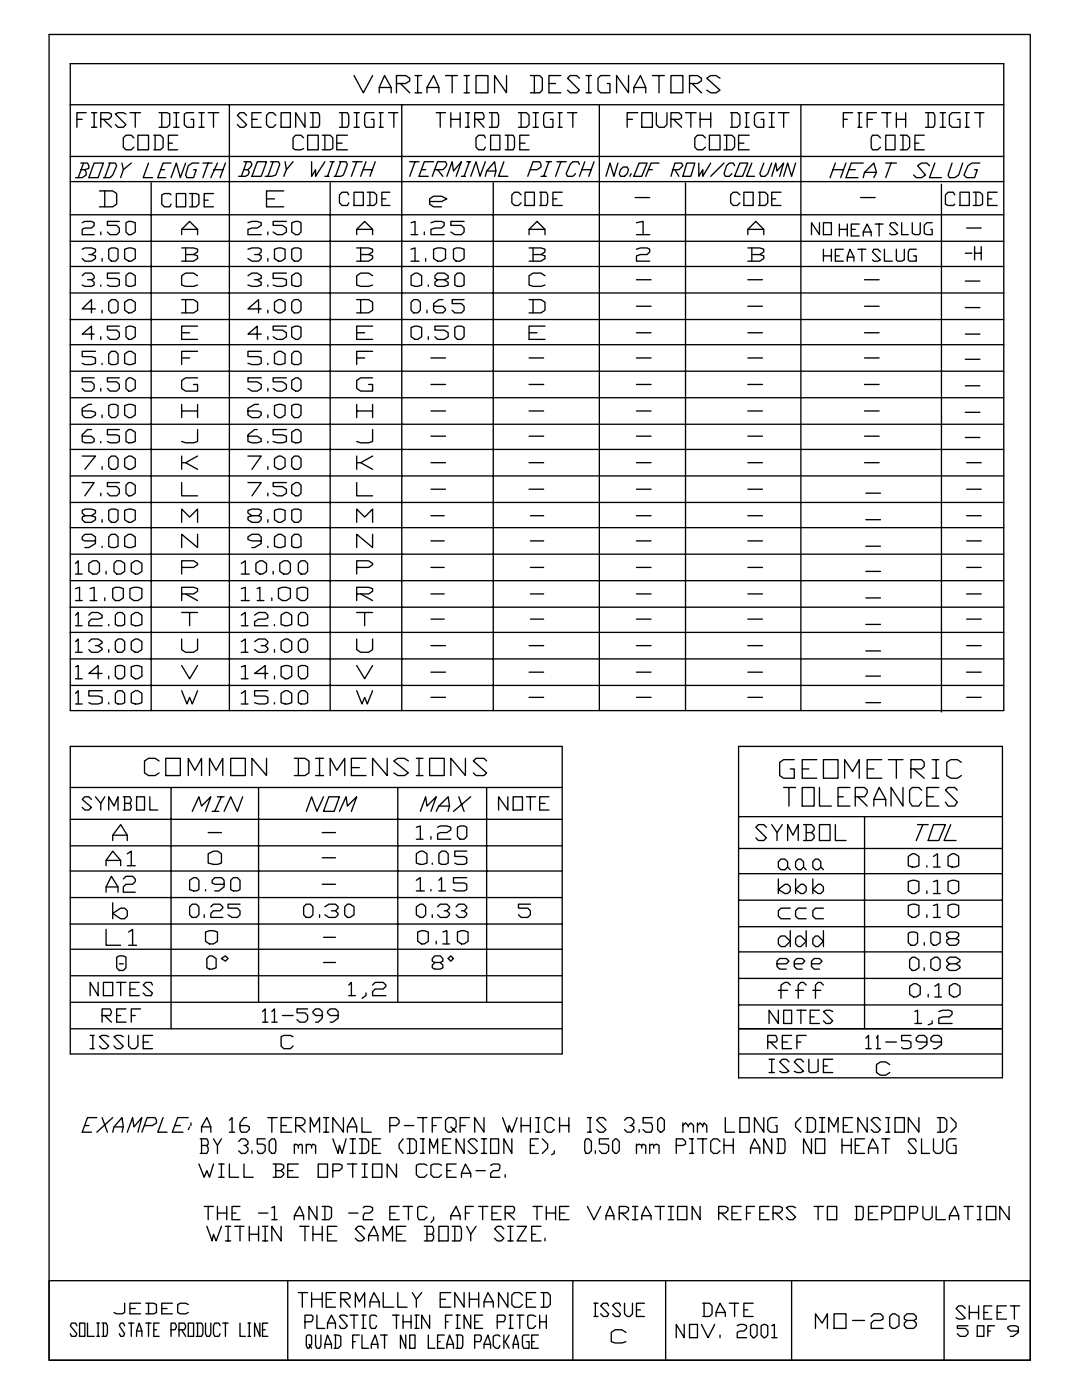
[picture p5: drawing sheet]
<svg xmlns="http://www.w3.org/2000/svg" width="216mm" height="279mm" viewBox="0 0 216 279" stroke-linecap="round" stroke-linejoin="round" font-family="sans-serif">
<g fill="none" stroke="#000" stroke-width=".26">
<path d="M9.8 6.9h195.8v264.6h-195.8v-15.9h195.8v15.9h-195.8zM14 12.7h186.3v129.1h-186.3zM70.6 15.1l1.9 3.4 1.8-3.4M75.7 18.5v-1l1-2.4 1.4 2.4v1M75.7 17.5h2.4M79.1 16.7h1.9l.8-.6v-.5l-.8-.5h-1.9v3.4M79.9 16.7l1.9 1.8M82.8 15.1h1.3M82.8 18.5h1.3M83.3 15.1v3.4M85.2 18.5v-1l1.3-2.4 1.1 2.4v1M85.2 17.5h2.4"/>
<path d="M88.9 15.1h2.4M90.2 15.1v3.4M92.6 15.1h1.1M92.6 18.5h1.1M93.1 15.1v3.4M95 15.1h2.4v3.4h-2.4zM101.1 15.1v3.4l-2.4-3.4v3.4M105.8 15.1h1.9l.5 .5v2.4l-.5 .5h-1.9M106.6 15.1v3.4M109.5 16.7h1.4M111.9 15.1h-2.4v3.4h2.4M115.6 15.6l-.5-.5h-1.3l-.6 .5 2.4 2.4-.5 .5h-1.3l-.6-.5"/>
<path d="M116.9 15.1h1.1M116.9 18.5h1.1M117.5 15.1v3.4M121.7 15.1h-1.8l-.6 .5v2.4l.6 .5h1.8v-1.8h-.5M125.4 15.1v3.4l-2.4-3.4v3.4M126.5 18.5v-1l1.3-2.4 1.1 2.4v1M126.5 17.5h2.4M130.2 15.1h2.4M131.5 15.1v3.4M133.9 15.1h2.4v3.4h-2.4zM137.6 16.7h1.6l.8-.6v-.5l-.8-.5h-1.6v3.4M138.1 16.7l1.9 1.8"/>
<path d="M143.7 15.6l-.8-.5h-1.1l-.8 .5 2.7 2.4-.8 .5h-1.1l-.8-.5M14 36.2h186.3M14 31.2h186.3M14 20.9h186.3M15.3 23.8h1.1M16.1 33.9h.8l.3 .5v.5l-.8 .6h-1.3M16.1 32.5h1.4l.2 .6v.5l-.8 .3M16.7 32.5l-1.1 3M17.2 22.5h-1.9v2.9M18.3 22.5h1M18.3 25.4h1M18.8 32.5h1.8l-1 3h-1.9z"/>
<path d="M18.8 22.5v2.9M19.8 38.1h2.7l.8 .5v2.1l-.8 .6h-2.7M20.1 23.8h1.6l.5-.5v-.5l-.5-.3h-1.6v2.9M20.6 23.8l1.6 1.6M20.9 38.1v3.2M21.7 32.5h1.3l.3 .6-.8 1.8-.5 .6h-1.4M22 32.5l-1.1 3M24.3 32.5l.3 1.4-.5 1.6M25.1 22.8l-.5-.3h-1.1l-.5 .3 2.1 2.1-.5 .5h-1.1l-.5-.5M25.9 22.5h2.1M26.2 32.5l-1.6 1.4M26.7 27.5l-.5-.5h-1.1l-.5 .5v1.9l.5 .5h1.1l.5-.5"/>
<path d="M27 22.5v2.9M27.5 27h2.1v2.9h-2.1zM29.6 32.5l-1 3h1.8M30.2 36.5v105.3M30.7 27h1.3l.5 .5v1.9l-.5 .5h-1.3M31 27v2.9M31.7 22.5h1.6l.6 .3v2.1l-.6 .5h-1.6M32 33.9h.8M32.3 22.5v2.9M33.6 28.6h.8M34.1 38.9l-.2-.3h-1.1l-.5 .3v1.8l.5 .6h1.1l.2-.6M34.1 32.5h-1.6l-1 3h1.6"/>
<path d="M34.7 22.5h1M34.7 25.4h1M35.2 38.6h1.8v2.7h-1.8zM35.2 22.5v2.9M35.5 27h-1.9v2.9h1.9M37 32.5l-1 3-.8-3-1.1 3M37.8 38.6h1.4l.5 .3v1.8l-.5 .6h-1.4M38.4 38.6v2.7M38.6 22.5h-1.3l-.5 .3v2.1l.5 .5h1.3v-1.6h-.5M39.7 32.5h-1.3l-.8 .6-.6 1.8 .3 .6h1.3l.6-1.6h-.6M39.7 22.5h1M39.7 25.4h1"/>
<path d="M40.2 22.5v2.9M40.5 32.5h1.8M40.7 40h.8M41.5 22.5h2.2M41.5 32.5l-1 3M42.6 38.6h-1.9v2.7h1.9M42.6 22.5v2.9M42.6 33.9h1.8M43.4 32.5l-1.3 3M45 32.5l-1.1 3M45.8 20.9v120.9M48.7 33.9h.8l.2 .5-.2 .5-.6 .3h-1.3"/>
<path d="M48.7 32.3h1.3l.3 .5-.3 .5-.5 .6M49.2 23l-.5-.5h-.8l-.5 .5 1.8 1.9-.5 .5h-.8l-.5-.5M49.2 32.3l-1 2.9M50.3 23.8h1M51.3 32.3h1.9l-1.1 2.9h-1.8zM52.1 22.5h-1.8v2.9h1.8M53.2 39.7h1.6M54 32.3h1.6l.2 .5-.8 2.1-.8 .3h-1.3M54.5 32.3l-1.1 2.9M55 23l-.5-.5h-.8l-.5 .5v1.9l.5 .5h.8l.5-.5M56.1 22.5h1.8v2.9h-1.8zM56.6 38.1h-3.4v3.2h3.4"/>
<path d="M56.9 32.3l.2 1.6-.5 1.3M58.5 32.3l-1.4 1.6M60.6 27.5l-.5-.5h-1.1l-.5 .5v2.1l.5 .3h1.1l.5-.3M60.9 22.5v2.9l-1.9-2.9v2.9M61.4 27h2.1v2.9h-2.1zM61.9 22.5h1.6l.3 .5v1.9l-.3 .5h-1.6M62.2 32.3v2.9l.8-1.3v1.3l1.8-2.9M62.4 22.5v2.9M64.3 27h1.6l.5 .5v2.1l-.5 .3h-1.6M64.8 27v2.9M64.8 35.2h.8M65.9 36.5v105.3"/>
<path d="M65.9 32.3h.8M66.4 32.3l-1 2.9M67.2 28.6h1.1M67.7 22.5h1.6l.3 .5v1.9l-.3 .5h-1.6M67.7 32.3h1.4l.2 .5-.8 2.1-.5 .3h-1.3M68 32.3l-1.1 2.9M68.3 22.5v2.9M69.3 27h-2.1v2.9h2.1M69.6 38.9l-.3-.5h-1l-.6 .5v1.6l.6 .5h1l.3-.5M70.4 32.3h1.8M70.6 38.4h1.9v2.6h-1.9zM70.6 22.5h1.1"/>
<path d="M70.6 25.4h1.1M71.2 22.5v2.9M71.2 32.3l-1.1 2.9M72.5 33.9h1.8M73 32.3l-1 2.9M73.3 38.4h1.3l.5 .5v1.6l-.5 .5h-1.3M73.8 38.4v2.6M74.6 22.5h-1.6l-.2 .5v1.9l.2 .5h1.6v-1.6h-.5M74.9 32.3l-1.1 2.9M75.7 22.5h.8M75.7 25.4h.8M75.9 22.5v2.9"/>
<path d="M76.2 39.7h.8M77.5 22.5h1.9M77.8 38.4h-1.6v2.6h1.6M78.6 22.5v2.9M80.2 20.9v120.9M81.8 32.3h1.8M82.8 32.3l-1 2.9M84.1 33.9h.8M86.5 32.3h-1.8l-1.1 2.9h1.9M86.8 33.9h1.6l.5-.6 .3-.5-.3-.5h-1.6l-1 2.9M87 22.5h1.9M87.3 33.9l1.1 1.3"/>
<path d="M87.8 22.5v2.9M89.2 35.2l1-2.9 .3 1.8 1.6-1.8-1.1 2.9M90 22.5v2.9M90 23.8h1.8M91.8 22.5v2.9M92.1 35.2h.8M92.9 22.5h.8M92.9 25.4h.8M93.1 32.3h.8M93.4 22.5v2.9M93.7 32.3l-1.1 2.9M94.7 23.8h1.6l.3-.3v-.5l-.3-.5h-1.6v2.9"/>
<path d="M95.2 23.8l1.4 1.6M96.8 27.5l-.2-.5h-1.1l-.5 .5v1.9l.5 .5h1.1l.2-.5M96.8 32.3l-1 2.9-.8-2.9-1.1 2.9M96.8 35.2l.3-1.1 1.6-1.8 .3 1.8-.3 1.1M97.1 34.1h1.9M97.6 22.5h1.6l.3 .5v1.9l-.3 .5h-1.6M97.9 27h1.8v2.9h-1.8zM98.2 22.5v2.9M98.4 36.5v105.3M100.5 32.3l-1 2.9h1.8M100.8 27h1.6l.3 .5v1.9l-.3 .5h-1.6M101.3 27v2.9"/>
<path d="M103.5 22.5h1.5l.6 .5v1.9l-.6 .5h-1.5M103.7 28.6h1.1M104 38.9l-.5-.5h-.8l-.6 .5v1.6l.6 .5h.8l.5-.5M104 22.5v2.9M104.8 38.4h1.8v2.6h-1.8zM105.6 27h-1.9v2.9h1.9M105.8 33.9h1.4l.7-.6v-.5l-.2-.5h-1.3l-1.1 2.9M106.4 22.5h1M106.4 25.4h1M106.9 22.5v2.9M107.7 38.4h1.3l.3 .5v1.6l-.3 .5h-1.3M107.9 38.4v2.6"/>
<path d="M107.9 35.2h1.1M109 32.3h1.1M109.5 32.3l-1 2.9M110.3 22.5h-1.6l-.2 .5v1.9l.2 .5h1.6v-1.6h-.5M110.3 39.7h.8M111.1 32.3h1.9M111.4 22.5h.8M111.4 25.4h.8M111.7 22.5v2.9M111.9 32.3l-1 2.9M112.2 38.4h-1.9v2.6h1.9M113.2 22.5h1.9"/>
<path d="M114.3 22.5v2.9M115.6 32.8l-.2-.5h-1.1l-.5 .5-.8 1.9 .2 .5h1.1l.5-.5M116.2 33.9h1.8M116.7 32.3l-1.1 2.9M118.5 32.3l-1 2.9M119.6 20.9v120.9M123.3 32.5l-.8 2.7-.8-2.7-.8 2.7M123.8 33.9l.6-.6h.7l.3 .6-.3 .8-.5 .5h-.8l-.2-.5zM125.1 23.8h1.1M125.9 34.7l-.2 .5M126.7 39.4h2.9M127.3 22.5h-2.2v2.9"/>
<path d="M127.5 32.5h1.6l-1 2.7h-1.6zM128.1 22.5h2.1v2.9h-2.1zM129.4 33.9h.8M131 22.5v2.4l.5 .5h1.1l.5-.5v-2.4M131.5 32.5h-1.6l-1 2.7M133.9 23.8h1.6l.5-.3v-.5l-.5-.5h-1.6v2.9M134.1 33.9h1.4l.8-.8-.3-.6h-1.3l-.8 2.7M134.4 23.8l1.6 1.6M134.7 33.9l.8 1.3M136.8 22.5h2.1M136.8 36.5v105.3M137.1 32.5h1.5l-.8 2.7h-1.5z"/>
<path d="M137.8 22.5v2.9M139.4 32.5v2.7l.8-1.3v1.3l1.6-2.7M139.7 23.8h2.1M139.7 22.5v2.9M140.8 27.5l-.6-.5h-1l-.6 .5v1.9l.6 .5h1l.6-.5M141.6 27h2.1v2.9h-2.1zM141.8 22.5v2.9M144.5 27h1.5l.6 .5v1.9l-.6 .5h-1.5M144.5 32.5l-2.7 2.7M145 27v2.9M145.8 22.5h1.3l.5 .5v1.9l-.5 .5h-1.3M146 22.5v2.9"/>
<path d="M146.6 33.1l-.3-.6h-.8l-.5 .6-.5 1.6 .2 .5h.8l.5-.5M147.4 28.6h1M147.6 32.5h1.6l-1 2.7h-1.6zM147.6 38.9l-.5-.5h-.8l-.5 .5v1.6l.5 .5h.8l.5-.5M148.4 38.4h1.9v2.6h-1.9zM148.7 22.5h.8M148.7 25.4h.8M149 22.5v2.9M149.5 27h-2.1v2.9h2.1M150 32.5l-1 2.7h1.5M151.3 38.4h1.4l.5 .5v1.6l-.5 .5h-1.4M151.6 38.4v2.6"/>
<path d="M152.4 22.5h-1.3l-.6 .5v1.9l.6 .5h1.3v-1.6h-.5M152.4 32.5l-.8 2.2 .3 .5h.8l.5-.5 .8-2.2M153.5 22.5h1M153.5 25.4h1M154 35.2l.8-2.7 .2 1.6 1.4-1.6-.8 2.7M154 22.5v2.9M154 39.7h.8M155.3 22.5h2.1M155.8 38.4h-1.8v2.6h1.8M156.4 22.5v2.9M158.7 32.5l-.7 2.7-.8-2.7-.8 2.7M159.8 20.9v120.9"/>
<path d="M166.2 33.9h2.1M166.7 32.5l-1.1 3M168.3 23.8h.8M168.8 32.5l-1.1 3M169.3 33.9h1.4M170.1 22.5h-1.8v2.9M171.2 22.5h.8M171.2 25.4h.8M171.4 22.5v2.9M171.7 39.4h2.9M172.2 32.5h-2.3l-1.1 3h2.4M172.2 35.5l.3-1.1 1.9-1.9 .5 1.9-.5 1.1"/>
<path d="M172.5 34.4h2.4M173 23.8h1.1M174.9 22.5h-1.9v2.9M175.7 27.5l-.5-.5h-1.1l-.3 .5v1.9l.3 .5h1.1l.5-.5M175.9 22.5h1.9M176.7 27h1.9v2.9h-1.9zM176.7 32.5h2.2M177 22.5v2.9M177.8 32.5l-1.1 3M178.9 23.8h1.8M178.9 22.5v2.9M179.7 27h1.3l.5 .5v1.9l-.5 .5h-1.3"/>
<path d="M180.2 27v2.9M180.7 22.5v2.9M182.6 28.6h.8M184.4 27h-1.8v2.9h1.8M184.7 22.5h1.6l.2 .5v1.9l-.2 .5h-1.6M185.2 22.5v2.9M185.5 33.1l-.6-.6h-1l-.8 .6 1.6 1.8-.8 .6h-1.1l-.5-.6M186.5 32.5l-1 3h2.4M187.6 22.5h1M187.6 25.4h1M187.9 36.8v105.3M188.1 22.5v2.9"/>
<path d="M190 32.5l-.8 2.4 .2 .6h1.1l.8-.6 .8-2.4M190.5 38.9l-.3-.5h-1l-.6 .5v1.8l.6 .3h1l.3-.3M191.6 22.5h-1.6l-.6 .5v1.9l.6 .5h1.6v-1.6h-.6M191.6 38.4h1.8v2.6h-1.8zM192.6 22.5h.8M192.6 25.4h.8M192.9 22.5v2.9M194.2 38.4h1.3l.6 .5v1.8l-.6 .3h-1.3M194.5 22.5h1.8M194.7 38.4v2.6M195.5 32.5h-1.6l-.8 .6-.7 1.8 .5 .6h1.6l.5-1.6h-.5M195.5 22.5v2.9"/>
<path d="M197.1 39.7h.8M199 38.4h-1.9v2.6h1.9M14 58.5h186.3M14 53.2h186.3M14 48.2h186.3M14 42.9h186.3M16.4 55l.5-.5h1.4l.5 .5v.6l-.5 .2h-.8M16.4 49.7l.5-.2h1.4l.7 .2v.6l-.7 .5h-.6M16.4 44.4l.5-.2h1.4l.5 .2v.6l-.5 .5h-1.4l-.5 .3v1h2.4M18.3 55.8l.5 .6v.5l-.5 .3h-1.4l-.5-.3M18.3 50.8l.7 .3v.5l-.7 .5h-1.4l-.5-.5M20.1 46.3v.5"/>
<path d="M20.1 56.9v.3M20.4 51.6v.5M21.7 49.7l.5-.2h.8l.5 .2v1.9l-.5 .5h-.8l-.5-.5zM23.8 54.5h-2.4v1.1h1.9l.5 .2v1.1l-.5 .3h-1.3l-.6-.3M23.8 44.2h-2.4v.8h1.9l.5 .5v.8l-.5 .5h-1.3l-.6-.5M24.9 49.7l.8-.2h.5l.8 .2v1.9l-.8 .5h-.5l-.8-.5zM25.1 55l.6-.5h.5l.8 .5v1.9l-.8 .3h-.5l-.6-.3zM25.1 44.4l.6-.2h.5l.8 .2v1.9l-.8 .5h-.5l-.6-.5zM36.2 59.8h2.4l.8 .5v1.6l-.8 .5h-2.4M36.2 49.5h2.4l.8 .2v.6l-.8 .5M36.2 46.8v-1l1.6-1.6 1.6 1.6v1M36.2 45.8h3.2"/>
<path d="M37 50.8h1.6l.8 .3v.5l-.8 .5h-2.4M37 49.5v2.6M37 59.8v2.6M39.4 55l-.8-.5h-1.6l-.8 .5v1.9l.8 .3h1.6l.8-.3M49.5 55l.8-.5h1l.8 .5v.6l-.8 .2h-.5M49.5 49.7l.8-.2h1.3l.5 .2v.6l-.5 .5h-.8M49.5 44.4l.8-.2h1l.8 .2v.6l-.8 .5h-1l-.8 .3v1h2.6M51.3 55.8l.8 .6v.5l-.8 .3h-1l-.8-.3M51.6 50.8l.5 .3v.5l-.5 .5h-1.3l-.8-.5M53.4 46.3v.5M53.4 51.6v.5M53.4 56.9v.3"/>
<path d="M54.8 49.7l.8-.2h.5l.8 .2v1.9l-.8 .5h-.5l-.8-.5zM57.1 54.5h-2.6v1.1h1.9l.7 .2v1.1l-.7 .3h-1.1l-.8-.3M57.1 44.2h-2.6v.8h1.9l.7 .5v.8l-.7 .5h-1.1l-.8-.5M58.2 55l.8-.5h.5l.6 .5v1.9l-.6 .3h-.5l-.8-.3zM58.2 49.7l.5-.2h.8l.6 .2v1.9l-.6 .5h-.8l-.5-.5zM58.2 44.4l.8-.2h.5l.6 .2v1.9l-.6 .5h-.5l-.8-.5zM71.2 59.8h2.4l.7 .5v1.6l-.7 .5h-2.4M71.2 49.5h2.4l.7 .2v.6l-.7 .5M71.2 46.8v-1l1.6-1.6 1.5 1.6v1M71.2 45.8h3.1M72 50.8h1.6l.7 .3v.5l-.7 .5h-2.4M72 49.5v2.6"/>
<path d="M72 59.8v2.6M74.3 55l-.7-.5h-1.6l-.8 .5v1.9l.8 .3h1.6l.7-.3M82 55l.8-.5h.5l.8 .5v1.9l-.8 .3h-.5l-.8-.3zM82 49.7l.8-.2v2.6M82 44.4l.8-.2v2.6M82 52.1h1.6M82 46.8h1.3M84.7 46.3v.5M84.9 51.6v.5M85.5 56.9v.3M85.7 40.2h2.4l1.1-.5-1.1-.5h-1.6l-.8 .5v1l.8 .6h1.6M86 44.4l.8-.2h1.3l.5 .2v.6l-.5 .5h-1.3l-.8 .3v1h2.6"/>
<path d="M86.5 49.7l.8-.2h.8l.8 .2v1.9l-.8 .5h-.8l-.8-.5zM87.3 55.8l-.5-.2v-.6l.5-.5h1.3l.8 .5v.6l-.8 .2h-1.3l-.5 .6v.5l.5 .3h1.3l.8-.3v-.5l-.8-.6M88.4 59.8h-.8l-1.1 .8v1.3l.5 .5h1.4l.5-.5v-.3l-.5-.5h-1.9M90.5 49.7l.5-.2h.8l.8 .2v1.9l-.8 .5h-.8l-.5-.5zM90.8 55l.5-.5h.8l.5 .5v1.9l-.5 .3h-.8l-.5-.3zM92.6 59.8h-2.4v.8h1.9l.5 .5v.8l-.5 .5h-1.3l-.6-.5M92.6 44.2h-2.6v.8h2.1l.5 .5v.8l-.5 .5h-1.3l-.8-.5M105.6 59.8h2.3l.8 .5v1.6l-.8 .5h-2.3M105.6 49.5h2.3l.8 .2v.6l-.8 .5M105.6 46.8v-1l1.6-1.6 1.5 1.6v1M105.6 45.8h3.1M106.4 50.8h1.5l.8 .3v.5l-.8 .5h-2.3"/>
<path d="M106.4 49.5v2.6M106.4 59.8v2.6M108.7 55l-.8-.5h-1.5l-.8 .5v1.9l.8 .3h1.5l.8-.3M127 49.7l.8-.2h1.3l.5 .2v.6l-.5 .5h-1.3l-.8 .3v1h2.6M127 44.4l1.3-.2v2.6M127 46.8h2.6M127 55.8h2.9M149.2 49.5h2.4l.8 .2v.6l-.8 .5M149.2 46.8v-1l1.6-1.6 1.6 1.6v1M149.2 45.8h3.2M149.2 55.8h2.9M150 50.8h1.6l.8 .3v.5l-.8 .5h-2.4"/>
<path d="M150 49.5v2.6M163.5 44.4v2.4l-1.6-2.4v2.4M164.3 44.4h1.6v2.4h-1.6zM164.3 49.7v2.4M164.3 51.1h1.6M165.9 49.7v2.4M166.7 51.1h.8M167.5 45.8h1.6M167.5 44.7v2.4M168.3 49.7h-1.6v2.4h1.6M169.1 52.1v-.8l.5-1.6 .8 1.6v.8M169.1 44.7v2.4"/>
<path d="M169.1 51.3h1.3M169.9 45.8h.8M171.2 49.7h1.6M171.4 44.7h-1.5v2.4h1.5M172 49.7v2.4M172.2 47.1v-.8l.8-1.6 .8 1.6v.8M172.2 46.3h1.6M172.5 55.8h2.9M174.6 44.7h1.6M175.4 44.7v2.4M175.7 50.3l-.5-.6h-.8l-.3 .6 1.6 1.6-.5 .2h-.8l-.3-.2M176.5 49.7v2.4h1.6"/>
<path d="M178.9 49.7v2.2l.2 .2h.8l.5-.2v-2.2M179.1 45l-.5-.6h-.8l-.3 .6 1.6 1.6-.5 .2h-.8l-.3-.2M179.9 44.4v2.4h1.3M182 44.4v2.2l.6 .2h.8l.2-.2v-2.2M182.8 49.7h-1.3l-.3 .6v1.6l.3 .2h1.3v-1h-.5M186 44.4h-1.1l-.5 .6v1.6l.5 .2h1.1v-1h-.3M192.6 56.1h2.9M192.6 50.5h1.3M192.9 45.5h2.9M194.5 50.5h1.3M194.5 49.2v2.7M195.8 49.2v2.7"/>
<path d="M14 79.4h186.3M14 74.1h186.3M14 68.8h186.3M14 63.8h186.3M18.8 75.4h-2.4v.8h1.9l.5 .5v.8l-.5 .6h-1.4l-.5-.6M18.8 66.7h-2.4l1.9-1.6v2.6M19 70.1h-2.6v1.1h1.9l.7 .2v1.1l-.7 .3h-1.4l-.5-.3M19 61.6h-2.6l1.9-1.8v2.6M20.1 67.2v.5M20.1 77.5v.6M20.4 61.9v.5M20.4 72.5v.3"/>
<path d="M21.7 70.6l.5-.5h.8l.5 .5v1.9l-.5 .3h-.8l-.5-.3zM21.7 60.3l.5-.5h.8l.5 .5v1.6l-.5 .5h-.8l-.5-.5zM23.8 75.4h-2.4v.8h1.9l.5 .5v.8l-.5 .6h-1.3l-.6-.6M23.8 65.1h-2.4v.8h1.9l.5 .5v.8l-.5 .5h-1.3l-.6-.5M24.9 70.6l.8-.5h.5l.8 .5v1.9l-.8 .3h-.5l-.8-.3zM24.9 60.3l.8-.5h.5l.8 .5v1.6l-.8 .5h-.5l-.8-.5zM25.1 75.9l.6-.5h.5l.8 .5v1.6l-.8 .6h-.5l-.6-.6zM25.1 65.4l.6-.3h.5l.8 .3v1.8l-.8 .5h-.5l-.6-.5zM36.2 66.4h1.6M36.2 71.4h1.6M39.4 70.1h-3.2v2.7M39.4 75.4h-2.4l-.8 .5v1.6l.8 .6h2.4v-1.4h-.8"/>
<path d="M39.4 65.1h-3.2v2.6h3.2M52.1 75.4h-2.6v.8h1.8l.8 .5v.8l-.8 .6h-1l-.8-.6M52.1 70.1h-2.6v1.1h2.1l.5 .2v1.1l-.5 .3h-1.3l-.8-.3M52.1 66.7h-2.6l1.8-1.6v2.6M52.1 61.6h-2.6l2.1-1.8v2.6M53.4 61.9v.5M53.4 67.2v.5M53.4 72.5v.3M53.4 77.5v.6M54.8 70.6l.8-.5h.5l.8 .5v1.9l-.8 .3h-.5l-.8-.3zM54.8 60.3l.8-.5h.5l.8 .5v1.6l-.8 .5h-.5l-.8-.5zM57.1 75.4h-2.6v.8h1.9l.7 .5v.8l-.7 .6h-1.1l-.8-.6"/>
<path d="M57.1 65.1h-2.6v.8h1.9l.7 .5v.8l-.7 .5h-1.1l-.8-.5M58.2 75.9l.8-.5h.5l.6 .5v1.6l-.6 .6h-.5l-.8-.6zM58.2 70.6l.5-.5h.8l.6 .5v1.9l-.6 .3h-.8l-.5-.3zM58.2 65.4l.8-.3h.5l.6 .3v1.8l-.6 .5h-.5l-.8-.5zM58.2 60.3l.5-.5h.8l.6 .5v1.6l-.6 .5h-.8l-.5-.5zM71.2 66.4h1.6M71.2 71.4h1.6M74.3 70.1h-3.1v2.7M74.3 75.4h-2.3l-.8 .5v1.6l.8 .6h2.3v-1.4h-.7M74.3 65.1h-3.1v2.6h3.1M82 65.4l.8-.3h.5l.8 .3v1.8l-.8 .5h-.5l-.8-.5zM82 60.3l.5-.5h.8l.6 .5v1.6l-.6 .5h-.8l-.5-.5z"/>
<path d="M85.2 61.9v.5M85.5 67.2v.5M86 76.7h2.9M86 71.4h2.9M89.4 65.1h-2.6v.8h1.8l.8 .5v.8l-.8 .5h-1.3l-.5-.5M90.8 65.4l.5-.3h.8l.5 .3v1.8l-.5 .5h-.8l-.5-.5zM105.6 66.4h1.6M105.6 76.7h2.9M105.6 71.4h2.9M108.7 65.1h-3.1v2.6h3.1M127 66.4h2.9M127 76.7h2.9"/>
<path d="M127 71.4h2.9M127 61.1h2.9M149.2 66.4h2.9M149.2 76.7h2.9M149.2 71.4h2.9M149.2 61.1h2.9M172.5 66.4h2.9M172.5 76.7h2.9M172.5 71.4h2.9M172.5 61.1h2.9M192.6 77h2.9M192.6 71.7h2.9"/>
<path d="M192.6 66.7h2.9M192.6 61.4h2.9M14 95h186.3M14 89.7h186.3M14 84.7h186.3M16.4 91h2.6l-2.1 2.7M16.4 96.3h2.4l-1.9 2.7M18.3 80.7h-.6l-1.3 .8v1.3l.5 .5h1.4l.7-.5v-.5l-.7-.3h-1.9M18.3 85.7h-.8l-1.1 1.1v1.3l.5 .3h1.4l.5-.3v-.5l-.5-.6h-1.9M20.1 88.1v.3M20.1 98.4v.6M20.4 82.8v.5"/>
<path d="M20.4 93.1v.6M21.7 91.5l.5-.5h.8l.5 .5v1.6l-.5 .6h-.8l-.5-.6zM21.7 81l.5-.3h.8l.5 .3v1.8l-.5 .5h-.8l-.5-.5zM23.8 96.3h-2.4v.8h1.9l.5 .5v.8l-.5 .6h-1.3l-.6-.6M23.8 85.7h-2.4v1.1h1.9l.5 .2v1.1l-.5 .3h-1.3l-.6-.3M24.9 91.5l.8-.5h.5l.8 .5v1.6l-.8 .6h-.5l-.8-.6zM24.9 81l.8-.3h.5l.8 .3v1.8l-.8 .5h-.5l-.8-.5zM25.1 96.8l.6-.5h.5l.8 .5v1.6l-.8 .6h-.5l-.6-.6zM25.1 86.3l.6-.6h.5l.8 .6v1.8l-.8 .3h-.5l-.6-.3zM36.2 96.3v2.7h3.2M36.2 82h3.2M36.2 80.7v2.6"/>
<path d="M36.2 91v2.7M37 92.3l2.4 1.4M39.4 91l-2.4 1.3h-.8M39.4 85.7v2.4l-.8 .3h-1.6l-.8-.3M39.4 80.7v2.6M49.5 91h2.6l-1.8 2.7M49.5 96.3h2.6l-1.8 2.7M51.3 85.7h-.5l-1.3 1.1v1.3l.8 .3h1l.8-.3v-.5l-.8-.6h-1.8M51.6 80.7h-.8l-1.3 .8v1.3l.8 .5h1.3l.5-.5v-.5l-.5-.3h-2.1M53.4 82.8v.5M53.4 88.1v.3M53.4 93.1v.6"/>
<path d="M53.4 98.4v.6M54.8 91.5l.8-.5h.5l.8 .5v1.6l-.8 .6h-.5l-.8-.6zM54.8 81l.8-.3h.5l.8 .3v1.8l-.8 .5h-.5l-.8-.5zM57.1 96.3h-2.6v.8h1.9l.7 .5v.8l-.7 .6h-1.1l-.8-.6M57.1 85.7h-2.6v1.1h1.9l.7 .2v1.1l-.7 .3h-1.1l-.8-.3M58.2 91.5l.5-.5h.8l.6 .5v1.6l-.6 .6h-.8l-.5-.6zM58.2 96.8l.8-.5h.5l.6 .5v1.6l-.6 .6h-.5l-.8-.6zM58.2 81l.5-.3h.8l.6 .3v1.8l-.6 .5h-.8l-.5-.5zM58.2 86.3l.8-.6h.5l.6 .6v1.8l-.6 .3h-.5l-.8-.3zM71.2 96.3v2.7h3.1M71.2 80.7v2.6M71.2 91v2.7"/>
<path d="M71.2 82h3.1M72 92.3l2.3 1.4M74.3 91l-2.3 1.3h-.8M74.3 85.7v2.4l-.7 .3h-1.6l-.8-.3M74.3 80.7v2.6M86 97.6h2.9M86 92.3h2.9M86 87h2.9M86 82h2.9M105.6 97.6h2.9M105.6 92.3h2.9M105.6 87h2.9"/>
<path d="M105.6 82h2.9M127 97.6h2.9M127 92.3h2.9M127 87h2.9M127 82h2.9M149.2 97.6h2.9M149.2 92.3h2.9M149.2 87h2.9M149.2 82h2.9M172.5 92.3h2.9M172.5 87h2.9M172.5 82h2.9"/>
<path d="M172.8 98.4h2.9M192.6 87.3h2.9M192.6 82.3h2.9M192.9 97.6h2.9M192.9 92.3h2.9M14 115.9h186.3M14 110.6h186.3M14 105.3h186.3M14 100.3h186.3M15.1 117.5l.8-.3v2.7M15.1 112.4l.5-.5v2.7M15.1 119.9h1.3"/>
<path d="M15.1 114.6h1.3M16.9 102.9l-.5-.5v-.5l.5-.3h1.4l.7 .3v.5l-.7 .5h-1.4l-.5 .3v.5l.5 .5h1.4l.7-.5v-.5l-.7-.3M17.7 112.4l.8-.5h.8l.5 .5v1.6l-.5 .6h-.8l-.8-.6zM18 117.5l.8-.3v2.7M18 119.9h1.3M19 107.9h-2.1l-.5-.2v-.5l.5-.6h1.4l.7 .6v1.3l-1.3 .8h-.8M20.4 103.7v.5M20.4 109v.3M20.9 119.3v.6M21.2 114v.6M21.7 107.2l.5-.6h.8l.5 .6v1.8l-.5 .3h-.8l-.5-.3zM21.7 101.9l.5-.3h.8l.5 .3v1.8l-.5 .5h-.8l-.5-.5z"/>
<path d="M22.5 117.5l.5-.3h.8l.8 .3v1.8l-.8 .6h-.8l-.5-.6zM22.8 112.4l.5-.5h.8l.8 .5v1.6l-.8 .6h-.8l-.5-.6zM24.9 107.2l.8-.6h.5l.8 .6v1.8l-.8 .3h-.5l-.8-.3zM24.9 101.9l.8-.3h.5l.8 .3v1.8l-.8 .5h-.5l-.8-.5zM25.9 117.5l.8-.3h.8l.8 .3v1.8l-.8 .6h-.8l-.8-.6zM26.2 112.4l.8-.5h.5l.8 .5v1.6l-.8 .6h-.5l-.8-.6zM36.2 118.5h2.4l.8-.5v-.5l-.8-.3h-2.4v2.7M36.2 113.2h2.4l.8-.5v-.3l-.8-.5h-2.4v2.7M36.2 104.2v-2.6l1.6 1.6 1.6-1.6v2.6M37 118.5l2.4 1.4M39.4 106.6v2.7l-3.2-2.7v2.7M48.2 117.5l.7-.3v2.7"/>
<path d="M48.2 112.4l.7-.5v2.7M48.2 119.9h1.5M48.2 114.6h1.5M50.3 102.9l-.8-.5v-.5l.8-.3h1.3l.5 .3v.5l-.5 .5h-1.3l-.8 .3v.5l.8 .5h1.3l.5-.5v-.5l-.5-.3M51.1 112.4l.8-.5h.5l.8 .5v1.6l-.8 .6h-.5l-.8-.6zM51.3 117.5l.6-.3v2.7M51.3 119.9h1.4M52.1 107.9h-1.8l-.8-.2v-.5l.8-.6h1.3l.5 .6v1.3l-1.3 .8h-.5M53.4 103.7v.5M53.4 109v.3M54.2 119.3v.6M54.5 114v.6"/>
<path d="M54.8 107.2l.8-.6h.5l.8 .6v1.8l-.8 .3h-.5l-.8-.3zM54.8 101.9l.8-.3h.5l.8 .3v1.8l-.8 .5h-.5l-.8-.5zM55.6 117.5l.8-.3h.7l.8 .3v1.8l-.8 .6h-.7l-.8-.6zM55.8 112.4l.8-.5h.8l.5 .5v1.6l-.5 .6h-.8l-.8-.6zM58.2 107.2l.5-.6h.8l.6 .6v1.8l-.6 .3h-.8l-.5-.3zM58.2 101.9l.5-.3h.8l.6 .3v1.8l-.6 .5h-.8l-.5-.5zM59.3 117.5l.8-.3h.8l.5 .3v1.8l-.5 .6h-.8l-.8-.6zM59.5 112.4l.6-.5h.8l.5 .5v1.6l-.5 .6h-.8l-.6-.6zM71.2 118.5h2.4l.7-.5v-.5l-.7-.3h-2.4v2.7M71.2 113.2h2.4l.7-.5v-.3l-.7-.5h-2.4v2.7M71.2 104.2v-2.6l1.6 1.6 1.5-1.6v2.6M72 118.5l2.3 1.4"/>
<path d="M74.3 106.6v2.7l-3.1-2.7v2.7M86 118.5h2.6M86 113.2h2.6M86 107.9h2.6M86 102.9h2.6M105.8 118.5h2.7M105.8 113.2h2.7M105.8 107.9h2.7M105.8 102.9h2.7M127 118.5h2.9M127 113.2h2.9M127 107.9h2.9"/>
<path d="M127 102.9h2.9M149.2 118.5h2.9M149.2 113.2h2.9M149.2 107.9h2.9M149.2 102.9h2.9M172.8 119.3h2.9M172.8 114h2.9M172.8 109h2.9M172.8 103.7h2.9M192.9 118.5h2.9M192.9 113.2h2.9M192.9 107.9h2.9"/>
<path d="M192.9 102.9h2.9M14 136.8h186.3M14 131.5h186.3M14 126.2h186.3M14 121.2h186.3M15.1 138.4l.5-.6v2.7M15.1 128.1l.5-.6v2.7M15.1 122.8l.5-.6v2.7M15.1 133.1l.5-.3v2.7M15.1 130.2h1.3M15.1 124.9h1.3M15.1 135.5h1.3"/>
<path d="M17.7 128.1l.6-.6h1.3l.8 .6v.2l-.8 .6h-.6M17.7 122.8l.6-.6h1.3l.8 .6v.5l-.8 .3h-1.3l-.6 .5v.8h2.7M19.6 128.9l.8 .5v.2l-.8 .6h-1.3l-.6-.6M20.4 137.8h-2.7v1.1h1.9l.8 .3v1l-.8 .3h-1.3l-.6-.3M20.4 134.4h-2.7l1.9-1.6v2.7M21.7 124.6v.3M21.7 129.6v.6M21.7 134.9v.6M23 138.4l.5-.6h.8l.6 .6v1.8l-.6 .3h-.8l-.5-.3zM23 128.1l.5-.6h.8l.6 .6v1.5l-.6 .6h-.8l-.5-.6zM23 122.8l.5-.6h.8l.6 .6v1.8l-.6 .3h-.8l-.5-.3zM23 133.1l.5-.3h.8l.6 .3v1.8l-.6 .6h-.8l-.5-.6z"/>
<path d="M26.2 138.4l.8-.6h.5l.8 .6v1.8l-.8 .3h-.5l-.8-.3zM26.2 128.1l.8-.6h.5l.8 .6v1.5l-.8 .6h-.5l-.8-.6zM26.2 122.8l.8-.6h.5l.8 .6v1.8l-.8 .3h-.5l-.8-.3zM26.2 133.1l.8-.3h.5l.8 .3v1.8l-.8 .6h-.5l-.8-.6zM36.2 137.8l1.1 2.7 .5-1.3 .6 1.3 1-2.7M36.2 127.5v2.1l.8 .6h1.6l.8-.6v-2.1M36.2 132.8l1.6 2.7 1.6-2.7M36.2 122.2h3.2M37.8 122.2v2.7M48.2 138.4l.7-.6v2.7M48.2 128.1l.7-.6v2.7M48.2 122.8l.7-.6v2.7"/>
<path d="M48.2 133.1l.7-.3v2.7M48.2 130.2h1.3M48.2 124.9h1.3M48.2 135.5h1.3M50.8 128.1l.8-.6h1.3l.5 .6v.2l-.5 .6h-.8M50.8 122.8l.8-.6h1.3l.5 .6v.5l-.5 .3h-1.3l-.8 .5v.8h2.6M52.9 128.9l.5 .5v.2l-.5 .6h-1.3l-.8-.6M53.4 137.8h-2.6v1.1h2.1l.5 .3v1l-.5 .3h-1.3l-.8-.3M53.4 134.4h-2.6l2.1-1.6v2.7M54.8 124.6v.3M54.8 129.6v.6M54.8 134.9v.6"/>
<path d="M56.1 138.4l.8-.6h.5l.8 .6v1.8l-.8 .3h-.5l-.8-.3zM56.1 128.1l.8-.6h.5l.8 .6v1.5l-.8 .6h-.5l-.8-.6zM56.1 122.8l.8-.6h.5l.8 .6v1.8l-.8 .3h-.5l-.8-.3zM56.1 133.1l.8-.3h.5l.8 .3v1.8l-.8 .6h-.5l-.8-.6zM59.5 138.4l.6-.6h.8l.5 .6v1.8l-.5 .3h-.8l-.6-.3zM59.5 128.1l.6-.6h.8l.5 .6v1.5l-.5 .6h-.8l-.6-.6zM59.5 122.8l.6-.6h.8l.5 .6v1.8l-.5 .3h-.8l-.6-.3zM59.5 133.1l.6-.3h.8l.5 .3v1.8l-.5 .6h-.8l-.6-.6zM71.2 137.8l1 2.7 .6-1.3 .5 1.3 1-2.7M71.2 127.5v2.1l.8 .6h1.6l.7-.6v-2.1M71.2 132.8l1.6 2.7 1.5-2.7M71.2 122.2h3.1"/>
<path d="M72.8 122.2v2.7M86 128.9h2.9M86 123.6h2.6M86 139.2h2.9M86 134.1h2.9M105.6 128.9h2.9M105.6 139.2h2.9M105.6 134.1h2.9M105.8 123.6h2.7M127 128.9h2.9M127 123.6h2.9M127 139.2h2.9"/>
<path d="M127 134.1h2.9M149.2 128.9h2.9M149.2 123.6h2.9M149.2 139.2h2.9M149.2 134.1h2.9M172.8 134.9h2.9M172.8 129.9h2.9M172.8 124.6h2.9M192.9 128.9h2.9M192.9 123.6h2.9M192.9 139.2h2.9M192.9 134.1h2.9"/>
<path d="M14 157.2h98.2M14 149h98.2v61.3h-98.2zM15.1 140.5h1.3M18.3 159.5l-.6-.5h-.8l-.5 .5 1.9 1.6-.6 .6h-.8l-.5-.6M19 159l1.1 1.3v1.4M20.9 159l-.8 1.3M21.7 140.2v.3M24.6 159h1.3l.3 .5-.3 .8M24.9 159v2.7M27.3 159h1.5v2.7h-1.5zM29.9 159v2.7h1.6M31.7 151.9l-.7-.6h-1.4l-.8 .6v2.4l.8 .5h1.4l.7-.5"/>
<path d="M33.1 151.3h2.9v3.5h-2.9zM34.1 157.2v48.1M37.6 154.8v-3.5l1.3 2.4 1.3-2.4v3.5M41.8 154.8v-3.5l1.3 2.4 1.3-2.4v3.5M43.4 159h1.3M44.2 159l-1.3 2.9M46 151.3h2.9v3.5h-2.9zM48.2 140.5h1.3M48.4 159l-1 2.9-1.4-2.9-1.3 2.9M51.6 157.2v42.8M53.2 151.3v3.5l-2.9-3.5v3.5M54.8 140.2v.3"/>
<path d="M58.7 151.3h2.2l.7 .6v2.4l-.7 .5h-2.2M59.5 151.3v3.5M63 151.3h1.6M63 154.8h1.6M63.8 151.3v3.5M64.6 159l-1.4 2.9-1-2.9-1.1 2.9M65.6 159h2.1l-1 2.9h-2.1zM65.9 154.8v-3.5l1.3 2.4 1.6-2.4v3.5M70.1 153.2h1.6M73 151.3h-2.9v3.5h2.9M77.3 151.3v3.5l-3-3.5v3.5M79.4 157.2v42.8"/>
<path d="M81.5 151.9l-.8-.6h-1.3l-.8 .6 2.9 2.4-.8 .5h-1.3l-.8-.5M83.1 151.3h1.3M83.1 154.8h1.3M83.6 151.3v3.5M85.7 151.3h2.9v3.5h-2.9zM91.5 159l1.1 2.9M92.9 151.3v3.5l-2.9-3.5v3.5M93.9 159l-3.4 2.9M97.1 151.9l-.5-.6h-1.6l-.5 .6 2.6 2.4-.5 .5h-1.6l-.5-.5M97.1 157.2v42.8M101.3 159v2.7l-1.8-2.7v2.7M102.4 159h1.8v2.7h-1.8z"/>
<path d="M105 159h1.9M105.8 159v2.7M109.5 159h-1.8v2.7h1.8M147.4 149h52.6v66.1h-52.6zM156.4 157.2h2.3M157.4 157.2v3.7M158.5 151.6h-2.1l-.8 .5v2.7l.8 .5h2.1v-1.8h-.8M160.1 157.2h2.4v3.7h-2.4zM160.1 153.5h1.3M163 151.6h-2.9v3.7h2.9M163.5 157.2v3.7h2.4M164.3 151.6h2.9v3.7h-2.9z"/>
<path d="M167.2 159h1.1M168.5 155.3v-3.7l1.6 2.4 1.3-2.4v3.7M169.6 157.2h-2.4v3.7h2.4M170.7 159h1.8l.5-.8v-.5l-.5-.5h-1.8v3.7M171.2 159l1.8 1.9M172.8 140.2h2.9M173 153.5h1.4M174.4 159.5h2.3M175.9 151.6h-2.9v3.7h2.9M177.3 151.6h2.9M178.9 151.6v3.7M180.2 157.2v3.7l-2.4-3.7v3.7"/>
<path d="M181.8 153.5h2.1l.5-.6v-.8l-.5-.5h-2.1v3.7M182.3 153.5l2.1 1.8M183.9 157.7l-.5-.5h-1.4l-.5 .5v2.4l.5 .8h1.4l.5-.8M184.9 159h1.4M186 155.3h1.3M186 151.6h1.3M186.8 151.6v3.7M187.3 157.2h-2.4v3.7h2.4M191 157.7l-.5-.5h-1.3l-.6 .5 2.4 2.4-.5 .8h-1.3l-.6-.8M191.8 152.1l-.8-.5h-1.3l-.8 .5v2.7l.8 .5h1.3l.8-.5M14 179.1h98.2M14 173.8h98.2"/>
<path d="M14 168.8h98.2M14 163.5h98.2M21.2 178.1v-1.1l1-2.1 1.3 2.1v1.1M21.2 172.8v-1.1l1.3-1.8 1.6 1.8v1.1M21.2 177h2.3M21.2 171.7h2.9M21.7 161.7v-2.7l1.1 1.9 .7-1.9v2.7M22.5 167.7v-1l1.6-2.1 1.3 2.1v1M22.5 166.7h2.9M24.6 175.4l.5-.5h1.4l.5 .5v.5l-.5 .6h-1.4l-.5 .5v1.1h2.4M24.9 160.3h1l.3 .8-.3 .6h-1.3M25.4 170.4l.8-.5v2.9"/>
<path d="M25.4 172.8h1.6M37.8 175.7l.8-.5h.6l.5 .5v1.8l-.5 .3h-.6l-.8-.3zM38.4 161.9l1.3-2.9 .5 1.9 1.9-1.9-1.1 2.9M41 177.5v.3M41.5 170.4l1.1-.5h.8l.8 .5v1.8l-.8 .3h-.8l-1.1-.3zM41.5 166.2h2.7M42.3 161.9h1.4M44.7 176.5h-1.8l-.6-.3v-.5l.6-.5h1.3l.5 .5v1.3l-1 .8h-.8M46.6 175.2h.8l.5 .5v1.8l-.5 .3h-.8l-.6-.3v-1.8zM64.3 166.2h2.6M64.3 176.5h2.6M64.3 171.2h2.6"/>
<path d="M67.7 161.9l1.4-2.9 .2 1.9 1.9-1.9-1.1 2.9M83.1 175.7l.8-.5v2.6M83.1 170.4l.8-.5h.5l.8 .5v1.8l-.8 .3h-.5l-.8-.3zM83.1 165.1l.8-.3v2.7M83.1 177.8h1.6M83.1 167.5h1.3M83.9 161.9l1-2.9 .3 1.9 1.8-1.9-1 2.9M86 167v.5M86 177.5v.3M86.3 172.2v.3M87 161.9l.6-1 1.8-1.9 .3 1.9-.3 1M87.3 165.1l.5-.3h1.4l.8 .3v.5l-.8 .6h-1.4l-.5 .2v1.1h2.7"/>
<path d="M87.6 175.7l.5-.5v2.6M87.6 170.4l.5-.5h.8l.5 .5v1.8l-.5 .3h-.8l-.5-.3zM87.6 177.8h1.3M87.6 160.9h2.1M91.3 165.1l.5-.3h.8l.5 .3v1.9l-.5 .5h-.8l-.5-.5zM93.1 175.2h-2.6v1h2.1l.5 .3v1l-.5 .3h-1.6l-.5-.3M93.1 169.9h-2.3v1h1.8l.5 .3v1l-.5 .3h-1.3l-.5-.3M107.7 160.3h1M147.4 179.7h52.6M147.4 174.4h52.6M147.4 169.3h52.6M147.4 163h52.6"/>
<path d="M152.9 165.1l-.5-.5h-1.1l-.5 .5 2.1 2.1-.5 .5h-1.1l-.5-.5M154 164.6l1 1.6v1.5M155.3 177.5l1.3-1h.6l.5 .5v.8l-.5 .5h-.6zM155.3 172l.5-.6h.8l.6 .6v1l-.6 .6h-.8l-.5-.6zM155.3 175.4v2.9M156.1 164.6l-1.1 1.6M157.2 167.7v-3.1l1 2.1 1.1-2.1v3.1M157.2 173l.5 .6M158.7 177.5l1.1-1h.5l.6 .5v.8l-.6 .5h-.5zM158.7 172l.6-.6h.5l.5 .6v1l-.5 .6h-.5l-.6-.6zM158.7 175.4v2.9M160.3 164.6h1.6l.6 .5v.5l-.6 .6"/>
<path d="M160.3 173l.6 .6M160.9 166.2h1l.6 .5v.5l-.6 .5h-1.6M160.9 164.6v3.1M162.2 175.4v2.9M162.7 171.4h.5l.6 .6v1l-.6 .6h-.5l-.5-.6v-1zM163.2 176.5h.6l.5 .5v.8l-.5 .5h-.6l-1-.8zM163.5 164.6h2.1v3.1h-2.1zM163.8 173l.5 .6M166.7 164.6v3.1h2.1M172.5 163v42.3M174.4 160.9v-1.4l1-2.3 1.3 2.3v1.4M181.2 175.9l.8-.2h.6l.8 .2v1.9l-.8 .5h-.6l-.8-.5z"/>
<path d="M181.2 170.9l.8-.5h.6l.8 .5v1.9l-.8 .2h-.6l-.8-.2zM183.1 164.6h2.1M184.1 164.6l-1.3 3.1M184.9 172.8v.2M184.9 177.8v.5M186.3 175.9l.8-.2v2.6M186.3 164.6h2.3l-1.3 3.1h-2.1zM186.3 170.9l.8-.5v2.6M186.3 178.3h1.3M186.3 173h1.3M189.2 175.9l.8-.2h.5l.8 .2v1.9l-.8 .5h-.5l-.8-.5zM189.2 170.9l.8-.5h.5l.8 .5v1.9l-.8 .2h-.5l-.8-.2z"/>
<path d="M189.7 164.6l-1.3 3.1h2.4M14 194.7h98.2M14 189.4h98.2M14 184.4h98.2M19.6 196.1v2.6l-1.6-2.6v2.6M20.6 196.1h1.9v2.6h-1.9zM21.2 185.5v3.1h2.9M22.5 182.3l1.6-1.1h.8l.5 .6v1l-.5 .6h-.8zM22.5 180.2v3.2M23.3 191l.5-.2h.8l.5 .2v2.1l-.5 .6h-.8l-.5-.6zM23.3 196.1h1.8M23.8 192.4h.8"/>
<path d="M24.1 196.1v2.6M25.7 186l.8-.5v3.1M25.7 188.6h1.6M25.9 197.4h1.1M27.8 196.1h-1.9v2.6h1.9M30.4 196.6l-.2-.5h-1.1l-.5 .5 1.8 1.6-.2 .5h-1.1l-.5-.5M37.8 181l.6-.6h.8l.5 .6v1.6l-.5 .5h-.8l-.6-.5zM40.7 182.6v.5M41 186l.8-.3h.8l.8 .3v1.9l-.8 .5h-.8l-.8-.5zM41.8 190.8h.5l.8 .5v1.8l-.8 .3h-.5l-.5-.3v-1.8zM42.1 181l.5-.6h1.3l.5 .6v.2l-.5 .6h-1.3l-.5 .5v.8h2.3M44.2 191.3l.8-.5 .5 .5-.5 .5z"/>
<path d="M47.9 180.4h-2.4v.8h1.9l.5 .6v.8l-.5 .5h-1.1l-.8-.5M60.6 181l.5-.6h.8l.5 .6v1.6l-.5 .5h-.8l-.5-.5zM63.8 182.6v.5M64.6 187.1h2.3M64.6 192.1h2.3M64.8 181l.8-.6h1.3l.6 .6v.2l-.6 .6h-.8M66.9 181.8l.6 .5v.3l-.6 .5h-1.3l-.8-.5M68.8 181l.5-.6h.5l.8 .6v1.6l-.8 .5h-.5l-.5-.5zM69.6 196.6l.5-.5v2.6M69.6 198.7h1.3M73 198.2v.5l-.8 .5M74.3 196.6l.6-.5h1.6l.5 .5v.2l-.5 .6h-1.6l-.6 .5v.8h2.7"/>
<path d="M83.1 181l.8-.6h.5l.5 .6v1.6l-.5 .5h-.5l-.8-.5zM83.3 186l.8-.3h.6l.8 .3v1.9l-.8 .5h-.6l-.8-.5zM86.3 182.6v.5M86.8 192.1l-.5-.3v-.5l.5-.5h1l.6 .5v.5l-.6 .3h-1l-.5 .5v.5l.5 .3h1l.6-.3v-.5l-.6-.5M87 187.9v.5M87.3 181l.5-.6h1.4l.5 .6v.2l-.5 .6h-.6M88.4 186l.8-.3v2.7M88.4 188.4h1.3M89.2 181.8l.5 .5v.3l-.5 .5h-1.4l-.5-.5M89.4 191.3l.6-.5 .5 .5-.5 .5zM91 181l.5-.6h1.1l.5 .6v.2l-.5 .6h-.5M91.3 186l.8-.3h.5l.8 .3v1.9l-.8 .5h-.5l-.8-.5z"/>
<path d="M92.6 181.8l.5 .5v.3l-.5 .5h-1.1l-.5-.5M105.8 180.4h-2.3v.8h1.8l.5 .6v.8l-.5 .5h-1.3l-.5-.5M147.4 195.3h52.6M147.4 190h52.6M147.4 184.9h52.6M155 192.4h1.9l.5-.6-.5-.5h-1.3l-.6 .5v1.1l.6 .5h1.3M155.3 187.3l.5-.5h.8l1.1 1.1-1.1 1h-.8l-.5-.5zM155.3 197.6h1.9M157.7 196.6l-.5-.5h-.6l-.8 .5v2.6M157.7 181.2h-1.9l-.5 .6v1l.5 .6h1.9M157.7 185.7v3.2M158.5 192.4h1.6l.5-.6-.5-.5h-1.1l-.5 .5v1.1l.5 .5h1.1"/>
<path d="M158.7 187.3l.6-.5h.5l1.1 1.1-1.1 1h-.5l-.6-.5zM158.7 197.6h1.6M160.9 196.6l-.6-.5h-.5l-.5 .5v2.6M160.9 181.2h-1.6l-.6 .6v1l.6 .6h1.6M160.9 185.7v3.2M161.9 192.4h1.6l.5-.6-.5-.5h-1l-.6 .5v1.1l.6 .5h1M162.2 197.6h1.6M162.7 186.8h.5l1.1 1.1-1.1 1h-.5l-.5-.5v-1.1zM164.3 196.6l-.5-.5h-.6l-.5 .5v2.6M164.3 181.2h-1.6l-.5 .6v1l.5 .6h1.6M164.3 185.7v3.2M181.2 186.3l.6-.3h.8l.5 .3v1.8l-.5 .5h-.8l-.6-.5z"/>
<path d="M181.2 180.7l.8-.3h.6l.8 .3v1.9l-.8 .5h-.6l-.8-.5zM181.5 196.8l.8-.5h.5l.8 .5v1.6l-.8 .6h-.5l-.8-.6zM182 191h.6l.8 .6v1.5l-.8 .6h-.6l-.5-.6v-1.5zM184.4 188.1v.5M184.4 193.1v.6M184.9 182.6v.5M185.2 198.4v.6M185.7 191.6l.8-.6h.6l.5 .6v1.5l-.5 .6h-.6l-.8-.6zM185.7 186.3l.6-.3h.5l.8 .3v1.8l-.8 .5h-.5l-.6-.5zM186.3 180.7l.8-.3v2.7M186.3 183.1h1.3M186.5 196.8l.8-.5v2.7"/>
<path d="M186.5 199h1.4M189.2 180.7l.8-.3h.5l.8 .3v1.9l-.8 .5h-.5l-.8-.5zM189.4 192.4l-.5-.6v-.2l.5-.6h1.4l.8 .6v.2l-.8 .6h-1.4l-.5 .5v.2l.5 .6h1.4l.8-.6v-.2l-.8-.5M189.4 187.3l-.5-.5v-.5l.5-.3h1.4l.5 .3v.5l-.5 .5h-1.4l-.5 .3v.5l.5 .5h1.4l.5-.5v-.5l-.5-.3M189.4 196.8l.8-.5h.6l.8 .5v1.6l-.8 .6h-.6l-.8-.6zM14 205.3h98.2M14 200h98.2M18 206.6h.8M18 209.3h.8M18.5 206.6v2.7M20.4 202.7h1.6l.2-.6-.2-.8h-1.6v2.7M20.9 202.7l1.3 1.3"/>
<path d="M21.7 206.9l-.5-.3h-.8l-.6 .3 1.9 1.9-.5 .5h-.8l-.6-.5M23.3 202.7h.8M24.6 206.9l-.5-.3h-.8l-.5 .3 1.8 1.9-.5 .5h-.8l-.5-.5M25.1 201.3h-1.8v2.7h1.8M25.7 206.6v2.2l.5 .5h.8l.5-.5v-2.2M26.2 202.7h.8M28 201.3h-1.8v2.7M28.6 208h1M30.4 206.6h-1.8v2.7h1.8M52.4 201.9l.5-.6v2.7M52.4 204h1M54.2 201.9l.6-.6v2.7"/>
<path d="M54.2 204h1.1M56.4 202.7h2.1M58.5 206.9l-.6-.3h-1.3l-.5 .3v1.9l.5 .5h1.3l.6-.5M61.4 201.3h-2.1v.8h1.6l.5 .6v.8l-.5 .5h-1.1l-.5-.5M64.3 202.7h-1.3l-.6-.6v-.2l.6-.6h.8l.5 .6v1.3l-.8 .8h-.5M67.5 202.7h-1.6l-.5-.6v-.2l.5-.6h1l.6 .6v1.3l-1.1 .8h-.5M147.4 205.3h52.6M147.4 200.6h52.6M147.4 210.3h52.6M153.2 208h1.6l.2-.3v-.5l-.2-.6h-1.6v2.7M153.5 211.4h1M153.5 214h1"/>
<path d="M153.7 208l1.3 1.3M154 211.4v2.6M155.3 201.6v2.7l-1.8-2.7v2.7M156.1 208h1.1M156.4 201.6h1.6v2.7h-1.6zM157.4 211.9l-.5-.5h-.8l-.5 .5 1.8 1.9-.5 .2h-.8l-.5-.2M158 206.6h-1.9v2.7h1.9M159 208h.8M159 201.6h1.9M159.8 201.6v2.7M160.3 211.9l-.5-.5h-.8l-.5 .5 1.8 1.9-.5 .2h-.8l-.5-.2M160.9 206.6h-1.9v2.7"/>
<path d="M161.4 211.4v2.4l.3 .2h1l.5-.2v-2.4M161.7 202.9h.8M163.5 201.6h-1.8v2.7h1.8M164.3 212.7h.8M166.2 211.4h-1.9v2.6h1.9M166.2 201.9l-.6-.3h-.8l-.5 .3 1.9 1.8-.6 .6h-.8l-.5-.6M172.8 207.2l.5-.6v2.7M172.8 209.3h1M174.9 207.2l.3-.6v2.7M174.9 209.3h.8M176.7 208h2.2M177.5 212.5l-.8-.6h-1l-.8 .6v1.5l.8 .6h1l.8-.6"/>
<path d="M181.8 206.6h-1.9v1.1h1.3l.6 .3v1l-.6 .3h-1l-.3-.3M182.6 201.9l.5-.3v2.7M182.6 204.3h1.3M184.9 208h-1.5l-.6-.3v-.5l.6-.6h1l.5 .6v1.3l-1 .8h-.5M186 203.7v.6l-.8 .2M187.3 201.9l.8-.3h1.3l.6 .3v.5l-.6 .5h-1.3l-.8 .3v1.1h2.7M187.9 208h-1.6l-.6-.3v-.5l.6-.6h1l.6 .6v1.3l-1.1 .8h-.5M16.9 224.6h.8M19.3 223h-1.8l-1.1 3h1.9M20.4 223l1 3M22.5 226l.3-1.1 1.5-1.9 .3 1.9-.3 1.1M22.5 223l-3.2 3"/>
<path d="M22.8 224.9h1.8M25.4 226l1.1-3 .2 1.9 1.6-1.9-.8 3M28.8 224.6h1.6l.8-.5v-.5l-.2-.6h-1.6l-1.1 3M32.5 223l-1 3h1.8M34.9 224.6h1.1M37.6 223h-2.1l-1.1 3h2.1M37.8 224.9l-.2 .5M38.1 224.1v.5M39.7 232.3l1 2.6 .6-1.3 .5 1.3 .8-2.6M40 227.3h1.3l.2 .5v.5l-.2 .3M40.2 228.6h1.1l.2 .5v.6l-.2 .5h-1.3M40.2 226v-1.1l1.1-1.9 .8 1.9v1.1"/>
<path d="M40.2 227.3v2.9M40.2 224.9h1.9M42.6 227.3l.8 1.3v1.6M43.7 232.3h1M43.7 234.9h1M44.2 227.3l-.8 1.3M44.2 232.3v2.6M45.8 223.6l.5-.6v3M45.8 232.3v2.6h1.8M45.8 226h1M47.6 227.8l.6-.5h.7l.6 .5v.5l-.8 .3M48.7 232.3v2.6h1.8"/>
<path d="M48.9 228.6l.6 .5v.6l-.6 .5h-.7l-.6-.5M49.2 223h-.5l-.8 1.1v1.3l.3 .6h1l.5-.6v-.5l-.5-.3h-1.3M50.3 229.7v.5M52.9 227.3h-1.6v1h1.1l.5 .3v1.1l-.5 .5h-.8l-.3-.5M53.4 223h1.9M53.7 227.8l.5-.5h.6l.2 .5v1.9l-.2 .5h-.6l-.5-.5zM54.2 223v3M54.5 232.3h1.6l.5 .3v.5l-.5 .5M55 233.6h1.1l.5 .6v.2l-.5 .5h-1.6M55 232.3v2.6M56.1 224.6h1M57.4 233.6h1.1"/>
<path d="M58.2 223h-2.1v3h2.1M58.7 228.6l.3-.3 .5 .3v.5M58.7 228.3v1.9M59 224.6h1.3l.6-.5v-.5l-.6-.6h-1.3v3M59.5 228.6l.6-.3 .2 .3v1.6M59.5 232.3h-2.1v2.6h2.1M59.5 224.6l1.4 1.4M61.1 228.6l.5-.3 .6 .3v.5M61.1 228.3v1.9M61.9 226v-3l.8 1.9 1.1-1.9v3M62.2 228.6l.2-.3 .6 .3v1.6M63.5 232.3h1.9v2.6h-1.9z"/>
<path d="M64.6 226h1M64.6 223h1M65.1 223v3M66.4 227.3l1.1 2.9 .2-1.6 .6 1.6 .8-2.9M66.4 233.6h1.3l.6-.5v-.5l-.6-.3h-1.3v2.6M68.5 223v3l-2.1-3v3M69.3 226v-1.1l1.1-1.9 .8 1.9v1.1M69.3 224.9h1.9M69.3 232.3h1.9M69.8 227.3h1.1M69.8 230.2h1.1M70.4 227.3v2.9"/>
<path d="M70.4 232.3v2.6M71.7 227.3h1.3l.6 .5v1.9l-.6 .5h-1.3M72.2 223v3h1.9M72.2 227.3v2.9M72.2 232.3h1.1M72.2 234.9h1.1M72.8 232.3v2.6M74.3 232.3h1.9v2.6h-1.9zM74.3 228.6h.8M75.9 227.3h-1.6v2.9h1.6M77.8 224.6h1.3l.5-.5v-.5l-.5-.6h-1.3v3M79.1 232.3v2.6l-1.8-2.6v2.6"/>
<path d="M80.4 227.3l-.8 1v.8l.8 1.1M80.7 224.6h1.8M81.2 227.3h1.3l.6 .5v1.9l-.6 .5h-1.3M81.8 227.3v2.9M83.3 223h1.9M83.9 227.3h.8M83.9 230.2h.8M84.4 223v3M84.4 227.3v2.9M85.2 232.6l-.5-.3h-1.1l-.5 .3v1.8l.5 .5h1.1l.5-.5M85.7 230.2v-2.9l.8 1.8 .8-1.8v2.9M86.3 224.6h.7"/>
<path d="M88.1 223h-1.8v3M88.1 232.6l-.5-.3h-1.1l-.5 .3v1.8l.5 .5h1.1l.5-.5M88.4 228.6h.8M89.2 233.6h.8M90 227.3h-1.6v2.9h1.6M90 224.9l.5 .5-.5 .6h-.6l-.5-.6v-1.8l.5-.6h1.1l.5 .6v1.3l-.5 .5 .5 .6M91 232.3h-1.8v2.6h1.8M91.8 224.6h1.1M92.1 234.9v-.7l.8-1.9 1 1.9v.7M92.1 234.2h1.8M92.6 227.3v2.9l-1.6-2.9v2.9M93.7 223h-1.9v3"/>
<path d="M95 233.6h1.8M95.2 227.8l-.5-.5h-.8l-.5 .5 1.8 1.9-.5 .5h-.8l-.5-.5M96 227.3h1.1M96 230.2h1.1M96.6 223v3l-1.9-3v3M96.6 227.3v2.9M97.9 227.3h1.6v2.9h-1.6zM97.9 232.6l.5-.3h1.1l.2 .3v.5l-.2 .5h-1.1l-.5 .6v.7h1.8M100.3 223l1 3 .3-1.4 .5 1.4 1.1-3M100.8 234.4v.5M102.1 227.3v2.9l-1.6-2.9v2.9M104 223v3"/>
<path d="M104 224.6h1.8M105.8 223v3M105.8 228.6h.8M106.9 226h.8M106.9 223h.8M107.4 227.3h-1.6v2.9h1.6M107.4 223v3M108.2 227.3l1.1 1v.8l-1.1 1.1M110.6 229.7v.5l-.5 .3M110.6 223.6l-.5-.6h-.8l-.6 .6v1.8l.6 .6h.8l.5-.6M111.7 223v3M111.7 224.6h1.8"/>
<path d="M113.5 223v3M116.9 227.3h.6l.5 .5v1.9l-.5 .5h-.6l-.2-.5v-1.9zM117.2 226h.8M117.2 223h.8M117.7 223v3M118.8 229.7v.5M120.9 223.6l-.5-.6h-.8l-.5 .6 1.8 1.8-.5 .6h-.8l-.5-.6M121.4 227.3h-1.8v1h1.3l.5 .3v1.1l-.5 .5h-.8l-.5-.5M122.2 227.8l.6-.5h.2l.6 .5v1.9l-.6 .5h-.2l-.6-.5zM124.6 223.6l.5-.6h.8l.6 .6v.5l-.6 .5h-.2M125.9 224.6l.6 .3v.5l-.6 .6h-.8l-.5-.6M127 228.6l.5-.3 .6 .3v.5"/>
<path d="M127 228.3v1.9M127.5 225.4v.6M128.1 228.6l.2-.3 .6 .3v1.6M129.6 228.6l.6-.3 .2 .3v.5M129.6 228.3v1.9M130.2 223h-1.9v1.1h1.6l.3 .5v.8l-.3 .6h-1l-.6-.6M130.4 228.6l.6-.3 .5 .3v1.6M131.2 223.6l.6-.6h.2l.6 .6v1.8l-.6 .6h-.2l-.6-.6zM134.9 228.6h1.4l.5-.3v-.5l-.5-.5h-1.4v2.9M136.3 224.6l.5-.5 .5 .5v.3M136.3 224.1v1.9M137.3 224.6l.5-.5 .6 .5v1.4"/>
<path d="M137.6 227.3h.8M137.6 230.2h.8M138.1 227.3v2.9M139.2 224.6l.5-.5 .5 .5v.3M139.2 227.3h1.8M139.2 224.1v1.9M140.2 224.6l.3-.5 .5 .5v1.4M140.2 227.3v2.9M143.7 227.8l-.6-.5h-.8l-.5 .5v1.9l.5 .5h.8l.6-.5M144.5 228.6h1.8M144.5 227.3v2.9M144.7 223v3h1.9"/>
<path d="M146.3 227.3v2.9M147.6 223h1.9v3h-1.9zM149.8 230.2v-1.1l.7-1.8 1.1 1.8v1.1M149.8 229.1h1.8M152.4 223v3l-1.9-3v3M154 227.3v2.9l-1.6-2.9v2.9M155 227.3h1.4l.2 .5v1.9l-.2 .5h-1.4M155 223h-1.3l-.5 .6v1.8l.5 .6h1.3v-1.4h-.2M155.3 227.3v2.9M159.8 223l-1.1 1.1v.8l1.1 1.1M160.9 223h1.3l.5 .6v1.8l-.5 .6h-1.3M161.1 223v3"/>
<path d="M161.9 227.3v2.9l-1.6-2.9v2.9M162.7 227.3h1.9v2.9h-1.9zM163.5 226h1.1M163.5 223h1.1M164 223v3M165.4 226v-3l1 1.9 .8-1.9v3M168 228.6h1.9M168 227.3v2.9M168.3 224.6h.8M169.9 227.3v2.9M170.1 223h-1.8v3h1.8M170.7 228.6h.7"/>
<path d="M172.5 227.3h-1.8v2.9h1.8M173 223v3l-1.8-3v3M173.3 230.2v-1.1l.8-1.8 1.1 1.8v1.1M173.3 229.1h1.9M175.7 223.6l-.5-.6h-.8l-.6 .6 1.9 1.8-.5 .6h-.8l-.6-.6M175.9 227.3h1.6M176.7 227.3v2.9M176.7 226h.8M176.7 223h.8M177.3 223v3M178.6 223h1.8v3h-1.8zM182.8 227.8l-.2-.5h-1.1l-.3 .5 1.6 1.9-.2 .5h-1.1l-.3-.5"/>
<path d="M183.4 223v3l-2.2-3v3M183.9 227.3v2.9h1.6M186.3 227.3v2.4l.5 .5h.8l.5-.5v-2.4M187.1 223h1.3l.5 .6v1.8l-.5 .6h-1.3M187.6 223v3M189.7 223l1.1 1.1v.8l-1.1 1.1M190.8 227.3h-1.4l-.5 .5v1.9l.5 .5h1.4v-1.6h-.6M40.7 240.8h1.9M41.3 244.7l1 2.9 .3-1.3 .5 1.3 1.1-2.9M41.5 240.8v2.6M43.4 240.8v2.6M43.4 242.1h1.8"/>
<path d="M45 244.7h1M45 247.6h1M45.2 240.8v2.6M45.5 244.7v2.9M46.3 242.1h.8M46.8 244.7h1.9M47.9 240.8h-1.6v2.6h1.6M47.9 244.7v2.9M49.7 244.7v2.9M49.7 246.3h1.9M51.6 244.7v2.9M51.6 242.1h1.8"/>
<path d="M52.4 244.7h1M52.4 247.6h1M52.9 244.7v2.9M54.2 241l.6-.2v2.6M54.2 243.4h1.1M56.1 244.7v2.9l-1.9-2.9v2.9M57.4 255.6v15.9M58.7 243.4v-.8l1.1-1.8 .8 1.8v.8M58.7 242.6h1.9M59.5 258h1.9M59.8 244.7h1.8M60.3 258v2.9"/>
<path d="M60.9 244.7v2.9M62.2 258v2.9M62.2 259.3h2.1M62.4 244.7v2.9M62.4 246.3h1.9M63.2 240.8v2.6l-1.6-2.6v2.6M64.3 240.8h1.3l.5 .2v1.9l-.5 .5h-1.3M64.3 244.7v2.9M64.3 258v2.9M64.8 240.8v2.6M65.1 259.3h1M65.4 246.3h.7"/>
<path d="M66.9 258h-1.8v2.9h1.8M67.2 244.7h-1.8v2.9h1.8M68 259.3h1.3l.5-.3v-.5l-.5-.5h-1.3v2.9M68.5 259.3l1.3 1.6M69.6 242.1h1.8M72.5 241l.3-.2h1l.5 .2v.6l-.5 .5h-1l-.3 .5v.8h1.8M72.8 245.3l-.6-.6h-.8l-.5 .6 1.9 1.8-.6 .5h-.8l-.5-.5M73.6 247.6v-1l1-1.9 .8 1.9v1M73.6 246.6h1.8M73.8 259.8h1.9M76.5 247.6v-2.9l.8 1.9 1-1.9v2.9M76.5 258v2.9h2.1"/>
<path d="M77.8 242.1h1M79.1 246.3h1.1M79.4 258v2.9h1.8M79.6 240.8h-1.8v2.6h1.8M80.4 240.8h1.9M81 244.7h-1.9v2.9h1.9M81.5 240.8v2.6M82.3 258l.8 1.3v1.6M84.1 258l-1 1.3M84.7 244.7h1.6l.2 .6v.5l-.2 .5M85.2 246.3h1.1l.2 .3v.5l-.2 .5h-1.6M85.2 241l-.5-.2h-1.1l-.3 .2v1.9l.3 .5h1.1l.5-.5"/>
<path d="M85.2 244.7v2.9M86.5 242.9v.5l-.5 .5M87.6 244.7h1.8v2.9h-1.8zM87.8 259.3h1.1M90 243.4v-.8l1-1.8 .8 1.8v.8M90 258h-2.2v2.9h2.2M90 242.6h1.8M90.2 244.7h1.6l.3 .6v1.8l-.3 .5h-1.6M90.8 244.7v2.9M92.6 258v2.9l-1.8-2.9v2.9M92.9 242.1h.8M93.1 244.7l.8 1.6v1.3"/>
<path d="M93.7 259.3h1.8M93.7 258v2.9M94.5 240.8h-1.6v2.6M95 244.7l-1.1 1.6M95.5 240.8h1.9M95.5 258v2.9M96.3 240.8v2.6M96.6 259.8h1.8M98.2 242.1h1M100 240.8h-1.8v2.6h1.8M100.5 245.3l-.5-.6h-.8l-.5 .6 1.8 1.8-.5 .5h-.8l-.5-.5M100.8 242.1h1.6l.3-.5v-.6l-.3-.2h-1.6v2.6"/>
<path d="M101.3 258v2.9l-1.8-2.9v2.9M101.3 244.7h1.1M101.3 247.6h1.1M101.3 242.1l1.4 1.3M101.9 244.7v2.9M103.2 244.7h1.8l-1.8 2.9h1.8M104.2 258.5l-.5-.5h-1l-.6 .5v1.8l.6 .6h1l.5-.6M105 259.3h1.1M106.1 246.3h.8M106.4 240.8h1.8M106.9 258h-1.9v2.9h1.9M107.2 240.8v2.6"/>
<path d="M107.9 244.7h-1.8v2.9h1.8M107.9 258h1.4l.5 .5v1.8l-.5 .6h-1.4M108.5 258v2.9M108.7 247.1v.5M109 242.1h1.9M109 240.8v2.6M110.9 240.8v2.6M111.7 242.1h1M113.5 240.8h-1.8v2.6h1.8M114.3 255.6v15.9M117.2 240.8l1.3 2.6 1.4-2.6M120.9 243.4v-.8l.8-1.8 .8 1.8v.8"/>
<path d="M120.9 242.6h1.6M123.6 242.1h1.3l.5-.5v-.6l-.5-.2h-1.3v2.6M124.1 242.1l1.3 1.3M126.2 240.8h1.1M126.2 243.4h1.1M126.7 240.8v2.6M128.1 243.4v-.8l.8-1.8 1 1.8v.8M128.1 242.6h1.8M130.7 240.8h1.9M131.8 240.8v2.6M132.8 255.6v15.9M133.3 240.8h1.1"/>
<path d="M133.3 243.4h1.1M133.9 240.8v2.6M135.2 240.8h1.9v2.6h-1.9zM139.7 240.8v2.6l-1.6-2.6v2.6M143.4 242.1h1.3l.6-.5v-.6l-.6-.2h-1.3v2.6M143.9 242.1l1.4 1.3M146 242.1h1.1M147.9 240.8h-1.9v2.6h1.9M149 242.1h.8M150.5 240.8h-1.5v2.6M151.6 242.1h.8M153.5 240.8h-1.9v2.6h1.9"/>
<path d="M154.3 242.1h1.3l.5-.5v-.6l-.5-.2h-1.3v2.6M154.8 242.1l1.3 1.3M158 255.6v15.9M158.7 241l-.5-.2h-.8l-.5 .2 1.8 1.9-.5 .5h-.8l-.5-.5M162.5 240.8h1.8M163.2 240.8v2.6M165.1 240.8h1.9v2.6h-1.9zM170.7 240.8h1.3l.2 .2v1.9l-.2 .5h-1.3M170.9 240.8v2.6M173.3 242.1h.8M175.2 240.8h-1.9v2.6h1.9M175.9 242.1h1.4l.5-.5v-.6l-.5-.2h-1.4v2.6"/>
<path d="M178.6 240.8h1.8v2.6h-1.8zM181.5 242.1h1.3l.3-.5v-.6l-.3-.2h-1.3v2.6M184.1 240.8v2.1l.6 .5h.8l.5-.5v-2.1M186.8 240.8v2.6h1.8M188.4 255.6v15.9M189.4 243.4v-.8l1.1-1.8 .8 1.8v.8M189.4 242.6h1.9M192.4 240.8h1.8M193.1 240.8v2.6M195 240.8h.8M195 243.4h.8M195.5 240.8v2.6"/>
<path d="M196.8 240.8h1.9v2.6h-1.9zM201.3 240.8v2.6l-1.8-2.6v2.6M15.3 264.6l-.2-.5h-.8l-.3 .5 1.3 1.6-.2 .5h-.8l-.3-.5M15.9 264.1h1v2.6h-1zM17.5 264.1v2.6h1.3M19.3 264.1h.5M19.3 266.7h.5M19.6 264.1v2.6M20.4 264.1h.8l.2 .5v1.6l-.2 .5h-.8M20.6 264.1v2.6M24.9 264.6l-.3-.5h-.5l-.3 .5 1.1 1.6-.3 .5h-.5l-.3-.5M24.9 260.1v1.8l-.6 .3h-1l-.5-.3"/>
<path d="M25.7 264.1h1M25.9 261.1h1.1M26.2 264.1v2.6M27.3 266.7v-1.1l.5-1.5 .5 1.5v1.1M27.3 265.6h1M28 260.1h-2.1v2.1h2.1M29.1 260.1h1.6l.5 .2v1.6l-.5 .3h-1.6M29.1 264.1h1.1M29.6 260.1v2.1M29.6 264.1v2.6M30.7 265.4h.5M31.7 264.1h-1v2.6h1"/>
<path d="M32.3 261.1h1M34.1 265.4h.8l.3-.6-.3-.7h-.8v2.6M34.4 260.1h-2.1v2.1h2.1M35.7 265.4h1.1l.2-.6-.2-.7h-1.1v2.6M36.2 265.4l.8 1.3M37.6 264.1h1v2.6h-1zM37.6 260.3l-.6-.2h-1l-.5 .2v1.6l.5 .3h1l.6-.3M39.2 264.1h1l.3 .5v1.6l-.3 .5h-1M39.4 264.1v2.6M41 264.1v2.1l.3 .5h.5l.3-.5v-2.1M43.9 264.6l-.2-.5h-.8l-.3 .5v1.6l.3 .5h.8l.2-.5M44.4 264.1h1.1"/>
<path d="M45 264.1v2.6M47.9 264.1v2.6h1M49.5 264.1h.5M49.5 266.7h.5M49.7 264.1v2.6M51.9 264.1v2.6l-1.1-2.6v2.6M52.4 265.4h.5M53.4 264.1h-1v2.6h1M60.9 263.8h1.3l.2-.5v-.6l-.2-.2h-1.3v2.6M61.6 268.3l.3 .3-.3 .5h-.2l-.3-.5v-1.9l.3-.3h.5l.3 .3v1.6l-.3 .3 .3 .5M63 266.4v2.2l.2 .5h.6l.2-.5v-2.2M63.2 262.5v2.6h1.6"/>
<path d="M64.8 269.1v-.8l.6-1.9 .7 1.9v.8M64.8 268.3h1.3M65.4 265.1v-1l.7-1.6 .8 1.6v1M65.4 264.1h1.5M66.7 266.4h.8l.5 .3v1.9l-.5 .5h-.8M66.9 266.4v2.7M69.3 262.7l-.5-.2h-.8l-.3 .2 1.6 1.9-.5 .5h-.8l-.3-.5M69.8 262.5h1.6M70.4 267.8h.5M70.6 262.5v2.6M70.9 260.9v-2.9l.8 1.8 1.1-1.8v2.9M71.7 266.4h-1.3v2.7"/>
<path d="M72.2 266.4v2.7h1.4M72.2 262.5h.8M72.2 265.1h.8M72.5 262.5v2.6M73.8 260.9v-1.1l.8-1.8 1.1 1.8v1.1M74.1 269.1v-.8l.8-1.9 .5 1.9v.8M74.1 268.3h1.3M75.1 262.7l-.2-.2h-.8l-.3 .2v1.9l.3 .5h.8l.2-.5M75.9 266.4h1.4M76.7 266.4v2.7M78.3 262.5h1.3M79.1 262.5v2.6"/>
<path d="M80.4 262.5v2.6M80.4 263.8h1.6M81 266.4v2.7l-1.1-2.7v2.7M81.8 266.4h1v2.7h-1zM82 262.5v2.6M82.8 262.5h.8M82.8 265.1h.8M83.1 262.5v2.6M85.5 266.4v2.7h1.3M85.7 262.5v2.6l-1.6-2.6v2.6M87.3 267.8h.5M88.6 266.4h-1.3v2.7h1.3"/>
<path d="M88.9 263.8h.5M89.2 269.1v-.8l.5-1.9 .8 1.9v.8M89.2 268.3h1.3M90.2 262.5h-1.3v2.6M91 266.4h1.1l.2 .3v1.9l-.2 .5h-1.1M91 262.5h.8M91 265.1h.8M91.3 262.5v2.6M91.3 266.4v2.7M93.9 262.5v2.6l-1.3-2.6v2.6M94.7 267.8h1.1l.2-.6v-.5l-.2-.3h-1.1v2.7M94.7 263.8h.8"/>
<path d="M96.3 262.5h-1.6v2.6h1.6M96.6 269.1v-.8l.8-1.9 .5 1.9v.8M96.6 260.9v-1.1l.8-1.8 1 1.8v1.1M96.6 268.3h1.3M99.2 263.8h1.3l.3-.5v-.6l-.3-.2h-1.3v2.6M99.7 266.7l-.2-.3h-.5l-.6 .3v1.9l.6 .5h.5l.2-.5M100.5 266.4v2.7M100.8 267.8l.8 1.3M101.6 266.4l-.8 1.4h-.3M101.6 262.5h.8M101.6 265.1h.8M101.9 262.5v2.6"/>
<path d="M102.4 269.1v-.8l.5-1.9 .6 1.9v.8M102.4 268.3h1.1M103.2 262.5h1.3M103.7 262.5v2.6M105.6 266.4h-1.1l-.3 .3v1.9l.3 .5h1.1v-1.3h-.6M106.1 267.8h.5M106.9 262.7l-.5-.2h-.8l-.3 .2v1.9l.3 .5h.8l.5-.5M107.4 266.4h-1.3v2.7h1.3M107.7 263.8h1.3M107.7 262.5v2.6M109 262.5v2.6M118.5 260.1h.8"/>
<path d="M118.5 262.7h.8M118.8 260.1v2.6M121.4 260.6l-.2-.5h-.8l-.5 .5 1.5 1.6-.2 .5h-.8l-.5-.5M123.8 260.6l-.2-.5h-.8l-.6 .5 1.6 1.6-.2 .5h-.8l-.6-.5M124.6 260.1v2.1l.5 .5h.6l.5-.5v-2.1M124.9 265.9l-.8-.5h-1.3l-.8 .5v1.9l.8 .2h1.3l.8-.2M127 261.4h.8M128.6 260.1h-1.6v2.6h1.6M136.5 264.3v2.7l-1.6-2.7v2.7M137.6 264.3h1.6v2.7h-1.6zM140 264.3l1.3 2.7 1.3-2.7M140.2 260.1h1.4l.5 .5v1.6l-.5 .5h-1.4"/>
<path d="M140.5 260.1v2.6M142.9 262.7v-.8l.8-1.8 1 1.8v.8M142.9 261.9h1.8M143.7 266.4v.6M145.5 260.1h1.9M146.6 260.1v2.6M147.1 264.6l.5-.3h.8l.6 .3v.5l-.6 .5h-.8l-.5 .3v1.1h1.9M148.4 261.4h.8M149.8 264.6l.5-.3 .8 .3v1.8l-.6 .6h-.2l-.5-.6zM150.3 260.1h-1.9v2.6h1.9M151.9 264.6l.5-.3 .8 .3v1.8l-.5 .6h-.3l-.5-.6zM154 264.6l.5-.3v2.7"/>
<path d="M154 267h1M162.7 265.1v-2.9l1.3 1.9 1.1-1.9v2.9M166.4 262.2h2.4v2.9h-2.4zM170.1 263.5h2.4M173.8 262.7l.6-.5h1.3l.5 .5v.6l-.5 .2h-1.3l-.6 .6v1h2.4M178.1 262.2h.5l.8 .5v1.9l-.8 .5h-.5l-.6-.5v-1.9zM181 263.5l-.6-.2v-.6l.6-.5h1.3l.5 .5v.6l-.5 .2h-1.3l-.6 .6v.5l.6 .5h1.3l.5-.5v-.5l-.5-.6M192.6 261.1l-.5-.5h-.8l-.5 .5 1.8 1.9-.5 .3h-.8l-.5-.3M193.1 264.6h-2.1v.5h1.6l.5 .5v.6l-.5 .5h-1l-.6-.5M193.4 261.9h1.9M193.4 260.6v2.7M195 264.6h1.3v2.1h-1.3z"/>
<path d="M195.3 260.6v2.7M196.3 261.9h.8M197.1 265.6h.5M197.9 260.6h-1.6v2.7h1.6M198.4 264.6h-1.3v2.1M199 261.9h.8M200.8 260.6h-1.8v2.7h1.8M201.6 260.6h1.9M202.4 260.6v2.7M203.2 265.6h-1.6l-.5-.5v-.3l.5-.2h1.1l.5 .2v1.1l-1.1 .8h-.5"/>
</g>
</svg>
